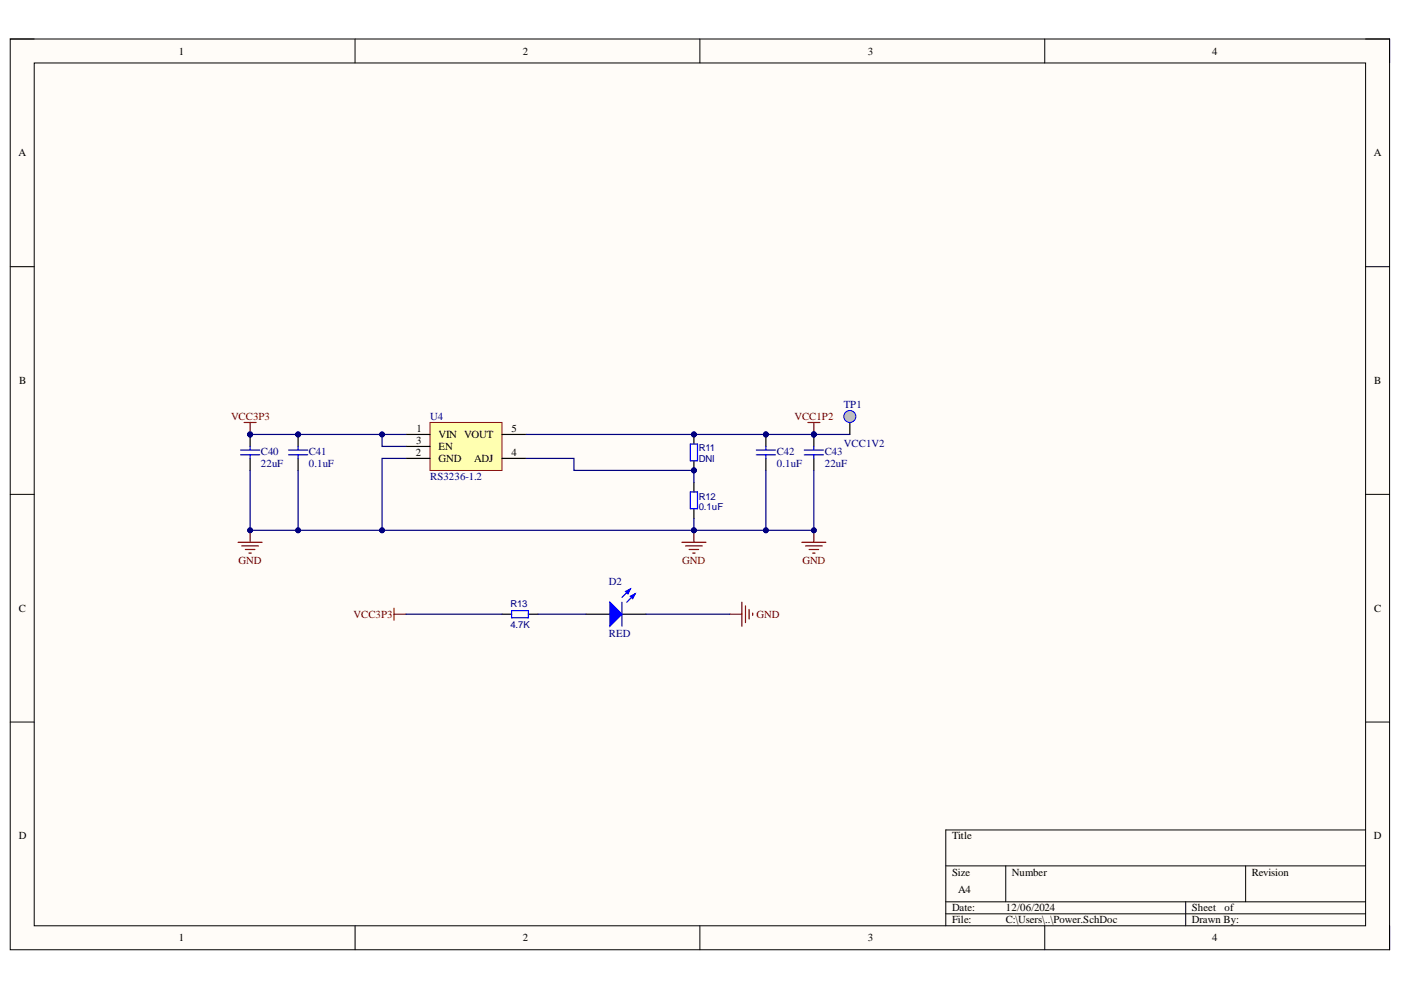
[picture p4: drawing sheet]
<svg xmlns="http://www.w3.org/2000/svg" width="297mm" height="210mm" viewBox="0 0 297 210" stroke-linecap="round" stroke-linejoin="round" font-family="sans-serif">
<defs><g id="words">
<g font-size="2.3">
<text x="37.9" y="11.6">1</text>
<text x="110.8" y="11.6">2</text>
<text x="184" y="11.6">3</text>
<text x="257" y="11.6">4</text>
<text x="3.9" y="33.1">A</text>
<text x="291.3" y="33.1">A</text>
<text x="4.1" y="81.4">B</text>
<text x="291.4" y="81.4">B</text>
<text x="88.2" y="94.2">3</text>
<text x="88.3" y="91.5">1</text>
<text x="93" y="92.9">VIN VOUT</text>
<text x="93" y="95.4">EN</text>
<text x="108.5" y="91.5">5</text>
<text x="88.2" y="96.7">2</text>
<text x="93" y="98">GND</text>
<text x="100.5" y="98">ADJ</text>
<text x="108.5" y="96.7">4</text>
<text x="4" y="129.7">C</text>
<text x="291.4" y="129.7">C</text>
<text x="4" y="177.9">D</text>
<text x="201.9" y="177.9">Title</text>
<text x="291.3" y="177.9">D</text>
<text x="201.9" y="185.6">Size</text>
<text x="214.5" y="185.6">Number</text>
<text x="265.4" y="185.6">Revision</text>
<text x="203.1" y="189.4">A4</text>
<text x="201.9" y="193.2">Date:</text>
<text x="201.9" y="195.8">File:</text>
<text x="213.3" y="193.2">12/06/2024</text>
<text x="213.3" y="195.8">C:\Users\..\Power.SchDoc</text>
<text x="252.7" y="193.2">Sheet</text>
<text x="252.7" y="195.8">Drawn By:</text>
<text x="259.7" y="193.2">of</text>
<text x="37.9" y="199.6">1</text>
<text x="110.8" y="199.6">2</text>
<text x="184" y="199.6">3</text>
<text x="257" y="199.6">4</text>
</g>
<g font-size="2.3" fill="#800000">
<text x="49" y="89">VCC3P3</text>
<text x="168.4" y="89">VCC1P2</text>
<text x="50.6" y="119.5">GND</text>
<text x="144.7" y="119.5">GND</text>
<text x="170.1" y="119.5">GND</text>
<text x="75" y="130.9">VCC3P3</text>
<text x="160.4" y="130.9">GND</text>
</g>
<g font-size="2.3" fill="#000080">
<text x="91.2" y="89">U4</text>
<text x="178.9" y="86.5">TP1</text>
<text x="178.9" y="94.7">VCC1V2</text>
<text x="55.3" y="99">22uF</text>
<text x="55.3" y="96.4">C40</text>
<text x="65.5" y="99">0.1uF</text>
<text x="65.5" y="96.4">C41</text>
<text x="91.2" y="101.8">RS3236-1.2</text>
<text x="164.7" y="99">0.1uF</text>
<text x="164.7" y="96.4">C42</text>
<text x="174.9" y="99">22uF</text>
<text x="174.9" y="96.4">C43</text>
<text x="129.1" y="124.1">D2</text>
<text x="129.1" y="135">RED</text>
</g>
<g font-size="2" fill="#000080">
<text x="148.1" y="95.7">R11</text>
<text x="148.1" y="98">DNI</text>
<text x="148.1" y="105.9">R12</text>
<text x="148.1" y="108.2">0.1uF</text>
<text x="108.2" y="128.7">R13</text>
<text x="108.2" y="133">4.7K</text>
</g>
</g></defs>
<path d="M2.2 8.3h292.4v193.1h-292.4z" fill-rule="evenodd" fill="#fffcf8"/>
<path d="M2.2 8.3h292.4v193.1h-292.4z" fill="none" stroke="#000" stroke-width=".21"/>
<path d="M7.3 13.4h282.2v182.9h-282.2z" fill-rule="evenodd" fill="#fffcf8"/>
<g fill="none" stroke="#000" stroke-width=".21">
<path d="M2.2 8.3h5.1M7.3 13.4h282.2v182.9h-282.2zM75.3 8.3v5M148.4 8.3v5M221.5 8.3v5.1M289.5 8.3h5.1v5.1M2.2 56.5h5.1M289.5 56.5h5.1M2.2 104.8h5.1M289.5 104.8h5.1M2.2 153.1h5.1M289.5 153.1h5.1"/>
<path d="M289.5 176h-89v20.3M75.3 196.3v5.1M148.4 196.3v5.1M200.5 183.6h89M200.5 191.2h89M200.5 193.8h89M213.2 183.6v7.6M221.5 196.3v5.1M251.4 191.2v5.1M264.1 183.6v7.6M294.6 196.3v5.1"/>
</g>
<path d="M83.5 129v2.5M83.5 130.2h2.6" fill="none" stroke="#800000" stroke-width=".25"/>
<path d="M106.4 130.2h2.1M112 130.2h2.1M124.2 130.2h5.1M131.9 130.2h5" fill="none" stroke="#000" stroke-width=".25"/>
<path d="M108.5 129.5h3.5v1.5h-3.5z" fill="none" stroke="#00f" stroke-width=".25"/>
<path d="M129.3 127.7l2.6 2.5-2.6 2.6z" fill="#00f"/>
<path d="M129.3 127.7l2.6 2.5-2.6 2.6zM133.6 124.9l-1.7 1.8M134.7 125.9l-1.8 1.8" fill="none" stroke="#00f" stroke-width=".25"/>
<path d="M133.6 126.4l1.1-.5-.6 1z" fill="#00f"/>
<path d="M133.6 126.4l1.1-.5-.6 1z" fill="none" stroke="#00f" stroke-width=".25"/>
<path d="M132.6 125.4l1-.5-.5 1z" fill="#00f"/>
<path d="M131.9 127.7v5.1M132.6 125.4l1-.5-.5 1z" fill="none" stroke="#00f" stroke-width=".25"/>
<path d="M154.7 130.2h2.6M157.3 127.7v5.1M158.1 128.4v3.6M158.8 129.2v2M159.6 130v.5" fill="none" stroke="#800000" stroke-width=".25"/>
<circle cx="147.1" cy="92.1" r=".51" fill="#000080"/>
<circle cx="147.1" cy="92.1" r=".51" fill="none" stroke="#000080" stroke-width=".21"/>
<circle cx="147.1" cy="99.7" r=".51" fill="#000080"/>
<circle cx="147.1" cy="99.7" r=".51" fill="none" stroke="#000080" stroke-width=".21"/>
<path d="M147.1 92.1v2" fill="none" stroke="#000" stroke-width=".25"/>
<circle cx="147.1" cy="92.1" r=".51" fill="#000080"/>
<circle cx="147.1" cy="92.1" r=".51" fill="none" stroke="#000080" stroke-width=".21"/>
<path d="M147.1 97.7v2" fill="none" stroke="#000" stroke-width=".25"/>
<circle cx="147.1" cy="99.7" r=".51" fill="#000080"/>
<circle cx="147.1" cy="99.7" r=".51" fill="none" stroke="#000080" stroke-width=".21"/>
<path d="M146.4 94.1h1.5v3.6h-1.5z" fill="none" stroke="#00f" stroke-width=".25"/>
<circle cx="53" cy="92.1" r=".51" fill="#000080"/>
<circle cx="53" cy="92.1" r=".51" fill="none" stroke="#000080" stroke-width=".21"/>
<path d="M53 92.1v2.6M53 97.2v2.5" fill="none" stroke="#000" stroke-width=".25"/>
<circle cx="53" cy="92.1" r=".51" fill="#000080"/>
<circle cx="53" cy="92.1" r=".51" fill="none" stroke="#000080" stroke-width=".21"/>
<path d="M51 95.4h4.1M51 96.4h4.1M53 94.7v.7M53 96.4v.8" fill="none" stroke="#00f" stroke-width=".25"/>
<circle cx="172.5" cy="92.1" r=".51" fill="#000080"/>
<circle cx="172.6" cy="92.1" r=".51" fill="none" stroke="#000080" stroke-width=".21"/>
<path d="M172.5 92.1v2.6M172.5 97.2v2.5" fill="none" stroke="#000" stroke-width=".25"/>
<circle cx="172.5" cy="92.1" r=".51" fill="#000080"/>
<circle cx="172.6" cy="92.1" r=".51" fill="none" stroke="#000080" stroke-width=".21"/>
<path d="M170.5 95.4h4.1M170.5 96.4h4.1M172.5 94.7v.7M172.5 96.4v.8M146.4 104.3h1.5v3.6h-1.5z" fill="none" stroke="#00f" stroke-width=".25"/>
<path d="M147.1 102.3v2M147.1 107.9v2" fill="none" stroke="#000" stroke-width=".25"/>
<path d="M144.6 115h5.1M145.3 115.7h3.6M146.1 116.5h2M146.9 117.3h.5M147.1 112.4v2.6" fill="none" stroke="#800000" stroke-width=".25"/>
<circle cx="147.1" cy="112.4" r=".51" fill="#000080"/>
<circle cx="147.1" cy="112.4" r=".51" fill="none" stroke="#000080" stroke-width=".21"/>
<path d="M170 115h5.1M170.8 115.7h3.5M171.5 116.5h2.1M172.3 117.3h.5M172.5 112.4v2.6" fill="none" stroke="#800000" stroke-width=".25"/>
<circle cx="172.5" cy="112.4" r=".51" fill="#000080"/>
<circle cx="172.6" cy="112.4" r=".51" fill="none" stroke="#000080" stroke-width=".21"/>
<path d="M50.5 115h5.1M51.3 115.7h3.5M52 116.5h2M52.8 117.3h.5M53 112.4v2.6" fill="none" stroke="#800000" stroke-width=".25"/>
<circle cx="53" cy="112.4" r=".51" fill="#000080"/>
<circle cx="53" cy="112.4" r=".51" fill="none" stroke="#000080" stroke-width=".21"/>
<path d="M171.3 89.6h2.5M172.5 89.6v2.5" fill="none" stroke="#800000" stroke-width=".25"/>
<circle cx="172.5" cy="92.1" r=".51" fill="#000080"/>
<circle cx="172.6" cy="92.1" r=".51" fill="none" stroke="#000080" stroke-width=".21"/>
<path d="M51.8 89.6h2.5M53 89.6v2.5" fill="none" stroke="#800000" stroke-width=".25"/>
<circle cx="53" cy="92.1" r=".51" fill="#000080"/>
<circle cx="53" cy="92.1" r=".51" fill="none" stroke="#000080" stroke-width=".21"/>
<circle cx="63.2" cy="92.1" r=".51" fill="#000080"/>
<circle cx="63.2" cy="92.1" r=".51" fill="none" stroke="#000080" stroke-width=".21"/>
<path d="M63.2 92.1v2.6" fill="none" stroke="#000" stroke-width=".25"/>
<circle cx="63.2" cy="92.1" r=".51" fill="#000080"/>
<circle cx="63.2" cy="92.1" r=".51" fill="none" stroke="#000080" stroke-width=".21"/>
<path d="M63.2 97.2v2.5" fill="none" stroke="#000" stroke-width=".25"/>
<path d="M61.2 96.4h4M61.2 95.4h4M63.2 94.7v.7M63.2 96.4v.8" fill="none" stroke="#00f" stroke-width=".25"/>
<circle cx="162.4" cy="92.1" r=".51" fill="#000080"/>
<circle cx="162.4" cy="92.1" r=".51" fill="none" stroke="#000080" stroke-width=".21"/>
<path d="M162.4 92.1v2.6" fill="none" stroke="#000" stroke-width=".25"/>
<circle cx="162.4" cy="92.1" r=".51" fill="#000080"/>
<circle cx="162.4" cy="92.1" r=".51" fill="none" stroke="#000080" stroke-width=".21"/>
<path d="M162.4 97.2v2.5" fill="none" stroke="#000" stroke-width=".25"/>
<path d="M160.3 96.4h4.1M160.3 95.4h4.1M162.4 94.7v.7M162.4 96.4v.8" fill="none" stroke="#00f" stroke-width=".25"/>
<path d="M91.2 89.6h15.2v10.1h-15.2z" fill-rule="evenodd" fill="#ffffb0"/>
<path d="M91.2 89.6h15.2v10.1h-15.2z" fill="none" stroke="#800000" stroke-width=".21"/>
<path d="M86.1 92.1h5.1M86.1 97.2h5.1M86.1 94.7h5.1M106.4 92.1h5.1M106.4 97.2h5.1M180.2 89.6v2.5" fill="none" stroke="#000" stroke-width=".25"/>
<circle cx="180.2" cy="88.3" r="1.27" fill="#c0c0c0"/>
<circle cx="180.2" cy="88.3" r="1.27" fill="none" stroke="#00f" stroke-width=".21"/>
<path d="M162.4 99.7v12.7h10.1v-12.7" fill="none" stroke="#000080" stroke-width=".25"/>
<circle cx="162.4" cy="112.4" r=".51" fill="#000080"/>
<circle cx="162.4" cy="112.4" r=".51" fill="none" stroke="#000080" stroke-width=".21"/>
<circle cx="172.5" cy="112.4" r=".51" fill="#000080"/>
<circle cx="172.6" cy="112.4" r=".51" fill="none" stroke="#000080" stroke-width=".21"/>
<path d="M53 99.7v12.7h10.2v-12.7" fill="none" stroke="#000080" stroke-width=".25"/>
<circle cx="63.2" cy="112.4" r=".51" fill="#000080"/>
<circle cx="63.2" cy="112.4" r=".51" fill="none" stroke="#000080" stroke-width=".21"/>
<circle cx="53" cy="112.4" r=".51" fill="#000080"/>
<circle cx="53" cy="112.4" r=".51" fill="none" stroke="#000080" stroke-width=".21"/>
<path d="M53 92.1h33.1" fill="none" stroke="#000080" stroke-width=".25"/>
<circle cx="53" cy="92.1" r=".51" fill="#000080"/>
<circle cx="53" cy="92.1" r=".51" fill="none" stroke="#000080" stroke-width=".21"/>
<circle cx="63.2" cy="92.1" r=".51" fill="#000080"/>
<circle cx="63.2" cy="92.1" r=".51" fill="none" stroke="#000080" stroke-width=".21"/>
<circle cx="81" cy="92.1" r=".51" fill="#000080"/>
<circle cx="81" cy="92.1" r=".51" fill="none" stroke="#000080" stroke-width=".21"/>
<path d="M63.2 112.4h99.2" fill="none" stroke="#000080" stroke-width=".25"/>
<circle cx="162.4" cy="112.4" r=".51" fill="#000080"/>
<circle cx="162.4" cy="112.4" r=".51" fill="none" stroke="#000080" stroke-width=".21"/>
<circle cx="147.1" cy="112.4" r=".51" fill="#000080"/>
<circle cx="147.1" cy="112.4" r=".51" fill="none" stroke="#000080" stroke-width=".21"/>
<circle cx="81" cy="112.4" r=".51" fill="#000080"/>
<circle cx="81" cy="112.4" r=".51" fill="none" stroke="#000080" stroke-width=".21"/>
<circle cx="63.2" cy="112.4" r=".51" fill="#000080"/>
<circle cx="63.2" cy="112.4" r=".51" fill="none" stroke="#000080" stroke-width=".21"/>
<path d="M86.1 97.2h-5.1v15.2" fill="none" stroke="#000080" stroke-width=".25"/>
<circle cx="81" cy="112.4" r=".51" fill="#000080"/>
<circle cx="81" cy="112.4" r=".51" fill="none" stroke="#000080" stroke-width=".21"/>
<path d="M81 92.1v2.6h5.1" fill="none" stroke="#000080" stroke-width=".25"/>
<circle cx="81" cy="92.1" r=".51" fill="#000080"/>
<circle cx="81" cy="92.1" r=".51" fill="none" stroke="#000080" stroke-width=".21"/>
<path d="M111.5 97.2h10.2v2.5h25.4v2.6M86.1 130.2h20.3" fill="none" stroke="#000080" stroke-width=".25"/>
<circle cx="147.1" cy="99.7" r=".51" fill="#000080"/>
<circle cx="147.1" cy="99.7" r=".51" fill="none" stroke="#000080" stroke-width=".21"/>
<path d="M111.5 92.1h61" fill="none" stroke="#000080" stroke-width=".25"/>
<circle cx="147.1" cy="92.1" r=".51" fill="#000080"/>
<circle cx="147.1" cy="92.1" r=".51" fill="none" stroke="#000080" stroke-width=".21"/>
<circle cx="162.4" cy="92.1" r=".51" fill="#000080"/>
<circle cx="162.4" cy="92.1" r=".51" fill="none" stroke="#000080" stroke-width=".21"/>
<circle cx="172.5" cy="92.1" r=".51" fill="#000080"/>
<circle cx="172.6" cy="92.1" r=".51" fill="none" stroke="#000080" stroke-width=".21"/>
<path d="M147.1 109.9v2.5M114.1 130.2h10.1M136.9 130.2h17.8" fill="none" stroke="#000080" stroke-width=".25"/>
<circle cx="147.1" cy="112.4" r=".51" fill="#000080"/>
<circle cx="147.1" cy="112.4" r=".51" fill="none" stroke="#000080" stroke-width=".21"/>
<path d="M172.6 92.1h7.6" fill="none" stroke="#000080" stroke-width=".25"/>
<circle cx="172.5" cy="92.1" r=".51" fill="#000080"/>
<circle cx="172.6" cy="92.1" r=".51" fill="none" stroke="#000080" stroke-width=".21"/>
<use href="#words"/>
</svg>
